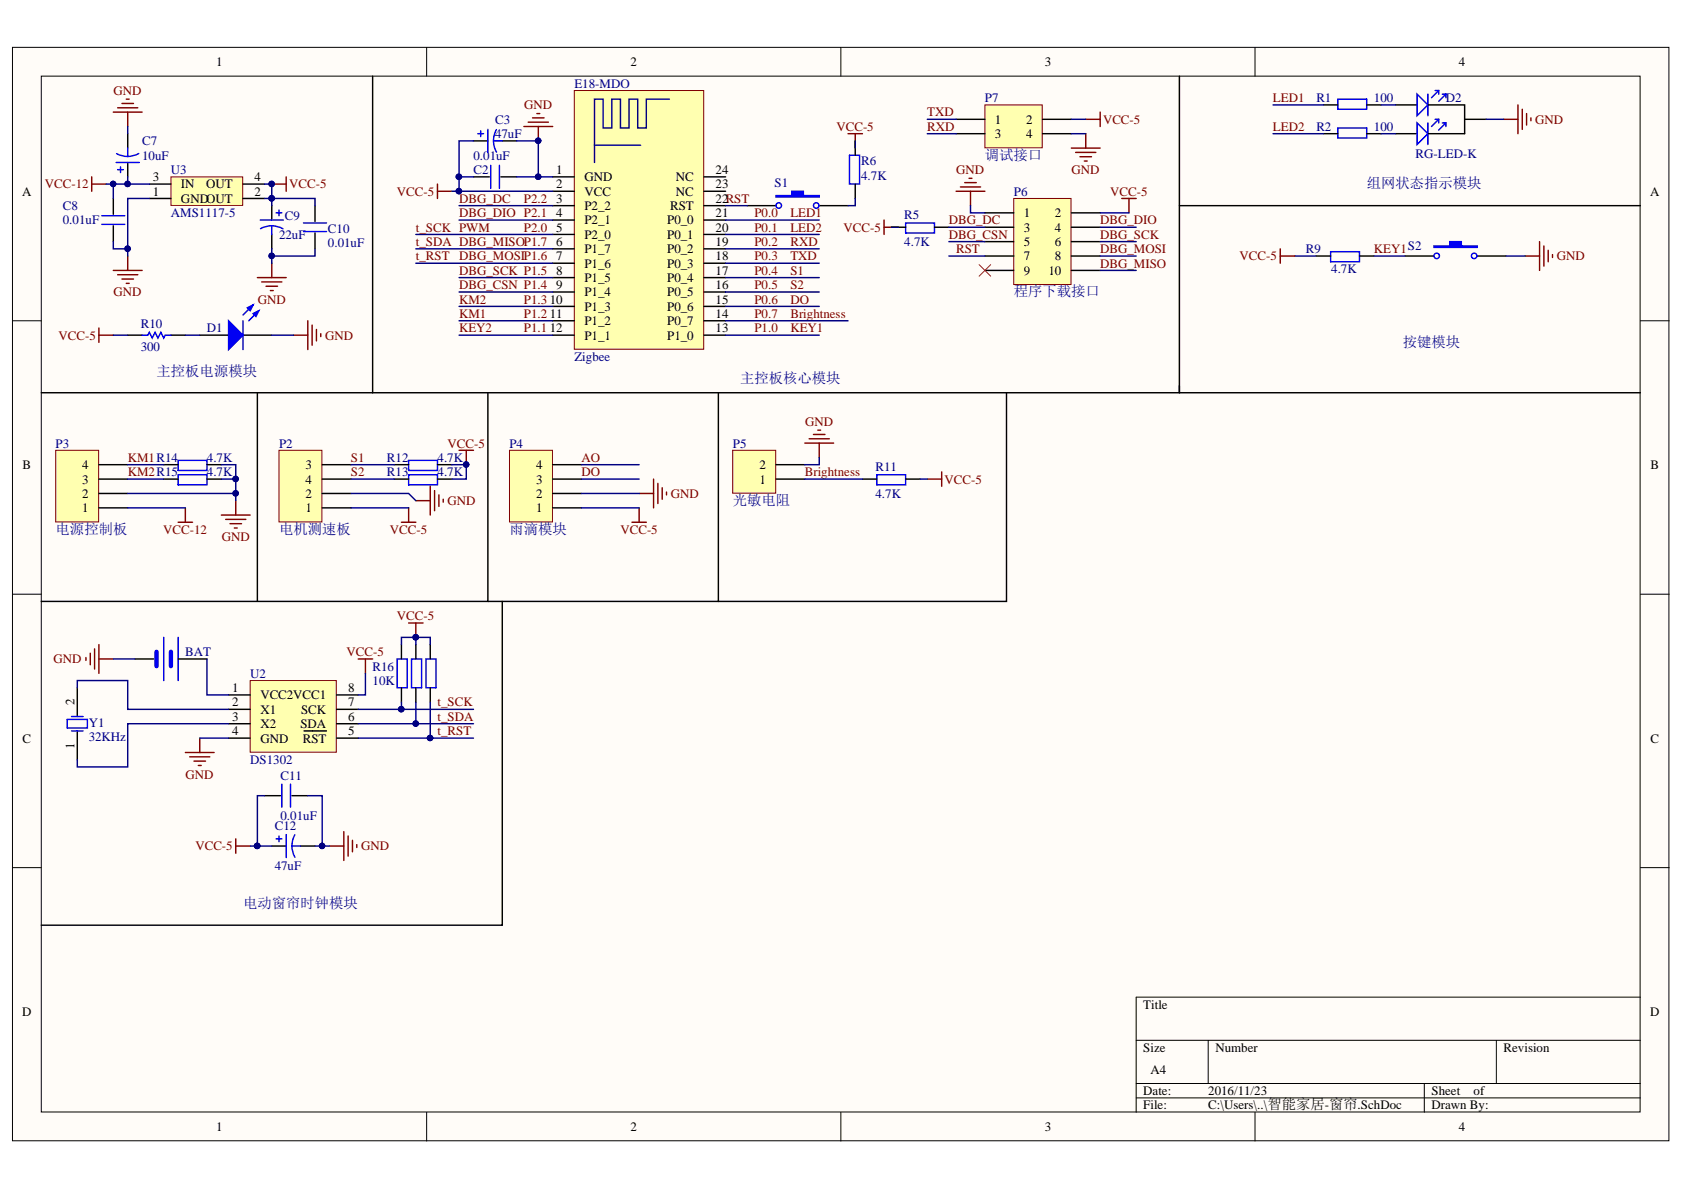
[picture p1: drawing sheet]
<svg xmlns="http://www.w3.org/2000/svg" width="297mm" height="210mm" viewBox="0 0 297 210" stroke-linecap="round" stroke-linejoin="round" font-family="sans-serif">
<defs><g id="words">
<g font-size="2.5" fill="#000080">
<text x="173.7" y="28.2">调试接口</text>
<text x="241.1" y="33.2">组网状态指示模块</text>
<text x="178.8" y="52.3">程序下载接口</text>
<text x="247.4" y="61.2">按键模块</text>
<text x="27.6" y="66.2">主控板电源模块</text>
<text x="130.5" y="67.5">主控板核心模块</text>
<text x="129.3" y="89.1">光敏电阻</text>
<text x="9.8" y="94.2">电源控制板</text>
<text x="49.2" y="94.2">电机测速板</text>
<text x="89.9" y="94.2">雨滴模块</text>
<text x="42.9" y="160.2">电动窗帘时钟模块</text>
</g>
<g font-size="2.3">
<text x="38.1" y="11.7">1</text>
<text x="111.2" y="11.7">2</text>
<text x="184.3" y="11.7">3</text>
<text x="257.3" y="11.7">4</text>
<text x="175.5" y="21.8">1</text>
<text x="181" y="21.8">2</text>
<text x="175.5" y="24.4">3</text>
<text x="181" y="24.4">4</text>
<text x="3.9" y="34.5">A</text>
<text x="27" y="34.5">1</text>
<text x="27" y="32">3</text>
<text x="31.9" y="35.8">GNDOUT</text>
<text x="31.9" y="33.2">IN</text>
<text x="36.4" y="33.2">OUT</text>
<text x="44.9" y="34.5">2</text>
<text x="44.9" y="32">4</text>
<text x="98.1" y="30.7">1</text>
<text x="98.1" y="33.2">2</text>
<text x="98.1" y="35.8">3</text>
<text x="103.1" y="32">GND</text>
<text x="103.1" y="34.5">VCC</text>
<text x="119.2" y="34.5">NC</text>
<text x="119.2" y="32">NC</text>
<text x="126.2" y="33.2">23</text>
<text x="126.2" y="30.7">24</text>
<text x="126.2" y="35.8">22RST</text>
<text x="291.1" y="34.5">A</text>
<text x="98.1" y="38.3">4</text>
<text x="98.1" y="40.8">5</text>
<text x="103.1" y="37">P2_2</text>
<text x="103.1" y="39.6">P2_1</text>
<text x="117.7" y="39.6">P0_0</text>
<text x="118.2" y="37">RST</text>
<text x="126.2" y="40.8">20</text>
<text x="126.2" y="38.3">21</text>
<text x="180.6" y="38.3">1</text>
<text x="180.6" y="40.8">3</text>
<text x="186.1" y="38.3">2</text>
<text x="186.1" y="40.8">4</text>
<text x="98.1" y="43.4">6</text>
<text x="98.1" y="45.9">7</text>
<text x="103.1" y="42.1">P2_0</text>
<text x="103.1" y="44.7">P1_7</text>
<text x="103.1" y="47.2">P1_6</text>
<text x="117.7" y="47.2">P0_3</text>
<text x="117.7" y="44.7">P0_2</text>
<text x="117.7" y="42.1">P0_1</text>
<text x="126.2" y="45.9">18</text>
<text x="126.2" y="43.4">19</text>
<text x="180.6" y="43.4">5</text>
<text x="180.6" y="45.9">7</text>
<text x="186.1" y="43.4">6</text>
<text x="186.1" y="45.9">8</text>
<text x="97" y="53.6">10</text>
<text x="98.1" y="48.5">8</text>
<text x="98.1" y="51">9</text>
<text x="103.1" y="49.7">P1_5</text>
<text x="103.1" y="52.3">P1_4</text>
<text x="117.7" y="52.3">P0_5</text>
<text x="117.7" y="49.7">P0_4</text>
<text x="126.2" y="53.6">15</text>
<text x="126.2" y="51">16</text>
<text x="126.2" y="48.5">17</text>
<text x="180.6" y="48.5">9</text>
<text x="184.9" y="48.5">10</text>
<text x="97" y="56.1">11</text>
<text x="97" y="58.6">12</text>
<text x="103.1" y="54.8">P1_3</text>
<text x="103.1" y="57.4">P1_2</text>
<text x="103.1" y="59.9">P1_1</text>
<text x="117.7" y="59.9">P1_0</text>
<text x="117.7" y="57.4">P0_7</text>
<text x="117.7" y="54.8">P0_6</text>
<text x="126.2" y="58.6">13</text>
<text x="126.2" y="56.1">14</text>
<text x="4" y="82.8">B</text>
<text x="14.5" y="82.8">4</text>
<text x="53.9" y="82.8">3</text>
<text x="94.6" y="82.8">4</text>
<text x="134" y="82.8">2</text>
<text x="291.1" y="82.8">B</text>
<text x="14.5" y="87.8">2</text>
<text x="14.5" y="85.3">3</text>
<text x="53.9" y="87.8">2</text>
<text x="53.9" y="85.3">4</text>
<text x="94.6" y="87.8">2</text>
<text x="94.6" y="85.3">3</text>
<text x="134" y="85.3">1</text>
<text x="14.5" y="90.4">1</text>
<text x="53.9" y="90.4">1</text>
<text x="94.6" y="90.4">1</text>
<text x="13.2" y="124.4" transform="rotate(-90 13.2 124.4)">2</text>
<text x="40.9" y="124.6">2</text>
<text x="40.9" y="122.1">1</text>
<text x="45.9" y="125.9">X1</text>
<text x="45.9" y="123.3">VCC2VCC1</text>
<text x="53.1" y="125.9">SCK</text>
<text x="61.4" y="122.1">8</text>
<text x="61.4" y="124.6">7</text>
<text x="4" y="131">C</text>
<text x="40.9" y="129.7">4</text>
<text x="40.9" y="127.1">3</text>
<text x="45.9" y="131">GND</text>
<text x="45.9" y="128.4">X2</text>
<text x="53" y="128.4">SDA</text>
<text x="53.4" y="131">RST</text>
<text x="61.4" y="127.1">6</text>
<text x="61.4" y="129.7">5</text>
<text x="291.1" y="131">C</text>
<text x="13.2" y="132.1" transform="rotate(-90 13.2 132.1)">1</text>
<text x="3.9" y="179.2">D</text>
<text x="201.7" y="177.9">Title</text>
<text x="291.1" y="179.2">D</text>
<text x="201.7" y="185.6">Size</text>
<text x="214.4" y="185.6">Number</text>
<text x="265.2" y="185.6">Revision</text>
<text x="202.9" y="189.4">A4</text>
<text x="201.7" y="193.2">Date:</text>
<text x="201.7" y="195.7">File:</text>
<text x="213.1" y="193.2">2016/11/23</text>
<text x="213.1" y="195.7">C:\Users\..\智能家居-窗帘.SchDoc</text>
<text x="252.5" y="193.2">Sheet</text>
<text x="252.5" y="195.7">Drawn By:</text>
<text x="259.9" y="193.2">of</text>
<text x="38.1" y="199.5">1</text>
<text x="111.2" y="199.5">2</text>
<text x="184.3" y="199.5">3</text>
<text x="257.3" y="199.5">4</text>
</g>
<g font-size="2.3" fill="#800000">
<text x="20" y="16.7">GND</text>
<text x="224.5" y="18">LED1</text>
<text x="92.5" y="19.3">GND</text>
<text x="147.5" y="23.1">VCC-5</text>
<text x="163.6" y="23.1">RXD</text>
<text x="163.6" y="20.5">TXD</text>
<text x="194.6" y="21.8">VCC-5</text>
<text x="224.5" y="23.1">LED2</text>
<text x="270.8" y="21.8">GND</text>
<text x="7.9" y="33.2">VCC-12</text>
<text x="51" y="33.2">VCC-5</text>
<text x="70" y="34.5">VCC-5</text>
<text x="81" y="35.8">DBG_DC</text>
<text x="92.4" y="35.8">P2.2</text>
<text x="168.7" y="30.7">GND</text>
<text x="189" y="30.7">GND</text>
<text x="195.8" y="34.5">VCC-5</text>
<text x="73.4" y="40.8">t_SCK PWM</text>
<text x="81" y="38.3">DBG_DIO P2.1</text>
<text x="92.4" y="40.8">P2.0</text>
<text x="133.1" y="38.3">P0.0</text>
<text x="133.1" y="40.8">P0.1</text>
<text x="139.4" y="38.3">LED1</text>
<text x="139.4" y="40.8">LED2</text>
<text x="148.8" y="40.8">VCC-5</text>
<text x="167.4" y="39.6">DBG_DC</text>
<text x="194.1" y="39.6">DBG_DIO</text>
<text x="73.4" y="43.4">t_SDA DBG_MISOP1.7</text>
<text x="73.4" y="45.9">t_RST</text>
<text x="81" y="45.9">DBG_MOSIP1.6</text>
<text x="133.1" y="43.4">P0.2</text>
<text x="133.1" y="45.9">P0.3</text>
<text x="139.4" y="45.9">TXD</text>
<text x="139.4" y="43.4">RXD</text>
<text x="167.4" y="42.1">DBG_CSN</text>
<text x="168.6" y="44.7">RST</text>
<text x="194.1" y="44.7">DBG_MOSI</text>
<text x="194.1" y="47.2">DBG_MISO</text>
<text x="194.1" y="42.1">DBG_SCK</text>
<text x="218.7" y="45.9">VCC-5</text>
<text x="242.3" y="44.7">KEY1S2</text>
<text x="274.6" y="45.9">GND</text>
<text x="20" y="52.3">GND</text>
<text x="45.5" y="53.6">GND</text>
<text x="81" y="48.5">DBG_SCK P1.5</text>
<text x="81" y="51">DBG_CSN P1.4</text>
<text x="81" y="53.6">KM2</text>
<text x="92.4" y="53.6">P1.3</text>
<text x="133.1" y="48.5">P0.4</text>
<text x="133.1" y="51">P0.5</text>
<text x="133.1" y="53.6">P0.6</text>
<text x="139.4" y="53.6">DO</text>
<text x="139.4" y="51">S2</text>
<text x="139.4" y="48.5">S1</text>
<text x="10.3" y="59.9">VCC-5</text>
<text x="57.3" y="59.9">GND</text>
<text x="81" y="56.1">KM1</text>
<text x="81" y="58.6">KEY2</text>
<text x="92.4" y="56.1">P1.2</text>
<text x="92.4" y="58.6">P1.1</text>
<text x="133.1" y="58.6">P1.0</text>
<text x="133.1" y="56.1">P0.7</text>
<text x="139.4" y="58.6">KEY1</text>
<text x="139.4" y="56.1">Brightness</text>
<text x="142" y="75.1">GND</text>
<text x="22.5" y="81.5">KM1R14</text>
<text x="61.9" y="81.5">S1</text>
<text x="78.9" y="78.9">VCC-5</text>
<text x="102.6" y="81.5">AO</text>
<text x="22.5" y="84">KM2R15</text>
<text x="61.9" y="84">S2</text>
<text x="78.9" y="89.1">GND</text>
<text x="102.6" y="84">DO</text>
<text x="118.3" y="87.8">GND</text>
<text x="142" y="84">Brightness</text>
<text x="166.6" y="85.3">VCC-5</text>
<text x="28.8" y="94.2">VCC-12</text>
<text x="39.1" y="95.4">GND</text>
<text x="68.8" y="94.2">VCC-5</text>
<text x="109.4" y="94.2">VCC-5</text>
<text x="70" y="109.4">VCC-5</text>
<text x="9.4" y="117">GND</text>
<text x="61.1" y="115.7">VCC-5</text>
<text x="77.2" y="124.6">t_SCK</text>
<text x="77.2" y="127.1">t_SDA</text>
<text x="77.2" y="129.7">t_RST</text>
<text x="32.7" y="137.3">GND</text>
<text x="34.5" y="150">VCC-5</text>
<text x="63.7" y="150">GND</text>
</g>
<g font-size="2.3" fill="#000080">
<text x="101.3" y="15.5">E18-MDO</text>
<text x="173.7" y="18">P7</text>
<text x="232.2" y="18">R1</text>
<text x="242.3" y="18">100</text>
<text x="255" y="18">D2</text>
<text x="87.3" y="21.8">C3</text>
<text x="232.2" y="23.1">R2</text>
<text x="242.3" y="23.1">100</text>
<text x="25.1" y="28.2">10uF</text>
<text x="25.1" y="25.6">C7</text>
<text x="83.5" y="28.2">0.01uF</text>
<text x="87.3" y="24.4">47uF</text>
<text x="151.9" y="29.2">R6</text>
<text x="249.7" y="27.8">RG-LED-K</text>
<text x="30.1" y="30.7">U3</text>
<text x="83.5" y="30.7">C2</text>
<text x="136.6" y="33">S1</text>
<text x="151.9" y="31.7">4.7K</text>
<text x="178.8" y="34.5">P6</text>
<text x="11.1" y="37">C8</text>
<text x="11.1" y="39.6">0.01uF</text>
<text x="30.1" y="38.3">AMS1117-5</text>
<text x="50.2" y="38.8">C9</text>
<text x="57.8" y="41.1">C10</text>
<text x="159.5" y="38.6">R5</text>
<text x="49.2" y="42.1">22uF</text>
<text x="57.8" y="43.6">0.01uF</text>
<text x="159.5" y="43.4">4.7K</text>
<text x="230.3" y="44.7">R9</text>
<text x="234.8" y="48.2">4.7K</text>
<text x="24.8" y="57.9">R10</text>
<text x="36.5" y="58.6">D1</text>
<text x="24.8" y="61.9">300</text>
<text x="101.3" y="63.7">Zigbee</text>
<text x="9.8" y="78.9">P3</text>
<text x="36.5" y="81.5">4.7K</text>
<text x="49.2" y="78.9">P2</text>
<text x="68.2" y="81.5">R12</text>
<text x="77.2" y="81.5">4.7K</text>
<text x="89.9" y="78.9">P4</text>
<text x="129.3" y="78.9">P5</text>
<text x="154.4" y="83">R11</text>
<text x="36.5" y="84">4.7K</text>
<text x="68.2" y="84">R13</text>
<text x="77.2" y="84">4.7K</text>
<text x="154.4" y="87.8">4.7K</text>
<text x="32.7" y="115.7">BAT</text>
<text x="44.1" y="119.5">U2</text>
<text x="65.7" y="118.3">R16</text>
<text x="65.7" y="120.8">10K</text>
<text x="15.6" y="128.2">Y1</text>
<text x="15.6" y="130.7">32KHz</text>
<text x="44.1" y="134.8">DS1302</text>
<text x="49.5" y="137.6">C11</text>
<text x="48.5" y="146.4">C12</text>
<text x="49.5" y="144.7">0.01uF</text>
<text x="48.5" y="153.5">47uF</text>
</g>
</g></defs>
<g fill="#fffcf8" stroke="#000" stroke-width=".18">
<path d="M2.2 8.4h292.2v192.8h-292.2z"/>
<path d="M7.3 13.4h282v182.7h-282z"/>
</g>
<g fill="none" stroke="#000" stroke-width=".18">
<path d="M75.3 8.4v5M148.3 8.4v5M221.4 8.4v5M2.2 56.6h5.1M289.3 56.6h5.1M2.2 104.8h5.1M289.3 104.8h5.1M2.2 153h5.1M289.3 153h5.1M289.3 175.9h-88.9v20.3M75.3 196.2v5.1M148.3 196.2v5.1"/>
<path d="M200.4 183.5h88.9M200.4 191.1h88.9M200.4 193.7h88.9M213.1 183.5v7.6M221.4 196.2v5.1M251.2 191.1v5.1M263.9 183.5v7.6"/>
</g>
<path d="M86.6 29.2v4M88.1 29.2v4" fill="none" stroke="#00f" stroke-width=".25"/>
<path d="M83.5 31.2h2.8M88.3 31.2h2.8" fill="none" stroke="#000" stroke-width=".25"/>
<path d="M101.3 16h22.8v45.6h-22.8z" fill="#ffffb0" stroke="#800000" stroke-width=".18"/>
<path d="M118.1 17.5h-4.1v5.1h-1.5v-5.1h-1.5v5.1h-1.6v-5.1h-1.5v5.1h-1.5v-5.1h-1.5v11.2M104.9 25.6h8.1" fill="none" stroke="#0c0087" stroke-width=".25"/>
<g fill="none" stroke="#000" stroke-width=".25">
<path d="M83.5 24.9h2.6M88.6 24.9h2.5M97.5 31.2h3.8M97.5 33.7h3.8M97.5 36.3h3.8M97.5 38.8h3.8M124.2 31.2h3.8M124.2 33.7h3.8M124.2 36.3h3.8M124.2 38.8h3.8M97.5 41.4h3.8M97.5 43.9h3.8"/>
<path d="M97.5 46.4h3.8M97.5 49h3.8M97.5 51.5h3.8M97.5 54h3.8M97.5 56.6h3.8M97.5 59.1h3.8M124.2 41.4h3.8M124.2 43.9h3.8M124.2 46.4h3.8M124.2 49h3.8M124.2 51.5h3.8M124.2 54h3.8"/>
<path d="M124.2 56.6h3.8M124.2 59.1h3.8"/>
</g>
<path d="M84.3 23.6h1M84.8 23.1v1M86.1 22.8v4.1M87.1 24.9h1.5M87.6 22.9a4 4 0 0 0 0 3.9" fill="none" stroke="#00f" stroke-width=".25"/>
<path d="M178.8 35h10.1v15.2h-10.1z" fill="#ffffb0" stroke="#800000" stroke-width=".18"/>
<path d="M173.7 37.5h5.1M189 37.5h5.1M157.2 40.1h2.5M164.8 40.1h2.6M173.7 40.1h5.1M173.7 42.6h5.1M173.7 45.2h5.1M173.7 47.7h5.1M189 40.1h5.1M189 42.6h5.1M189 45.2h5.1M189 47.7h5.1" fill="none" stroke="#000" stroke-width=".25"/>
<path d="M155.9 38.8v2.6M168.6 33.7h5.1M169.4 33h3.6M170.2 32.2h2M170.9 31.5h.5M171.2 33.7v2.6M197.9 35h2.5M199.1 35v2.5M155.9 40.1h2.6" fill="none" stroke="#800000" stroke-width=".25"/>
<path d="M159.7 39.3h5.1v1.8h-5.1z" fill="none" stroke="#00f" stroke-width=".25"/>
<path d="M173.7 18.5h10.1v7.6h-10.1z" fill="#ffffb0" stroke="#800000" stroke-width=".18"/>
<path d="M131.8 36.3h5.1M144.5 36.3h5.1M168.6 21h5.1M168.6 23.6h5.1M183.9 21h5.1M183.9 23.6h5.1" fill="none" stroke="#000" stroke-width=".25"/>
<path d="M136.9 34.5h2.8v-.8h2v.8h2.8v.3h-7.6z" fill-rule="evenodd" fill="#00f"/>
<g fill="none" stroke="#00f" stroke-width=".25">
<path d="M136.9 34.5h2.8v-.8h2v.8h2.8v.3h-7.6zM149.8 27.4h1.8v5.1h-1.8zM25.1 59.1h1l.2-.5 .5 1 .6-1 .5 1 .5-1 .5 1 .2-.5h1.1"/>
<circle cx="137.4" cy="36.2" r=".48"/>
<circle cx="144" cy="36.2" r=".48"/>
</g>
<path d="M150.9 24.9v2.5M150.9 32.5v2.5M22.5 59.1h2.6M30.2 59.1h2.5M35.2 59.1h5.1M42.9 59.1h5" fill="none" stroke="#000" stroke-width=".25"/>
<path d="M77.2 32.5v2.5M77.2 33.7h2.5M92.4 22.3h5.1M93.2 21.6h3.5M93.9 20.8h2.1M94.7 20h.5M95 22.3v2.6M149.6 23.6h2.5M150.9 23.6v2.5" fill="none" stroke="#800000" stroke-width=".25"/>
<circle cx="94.9" cy="24.8" r=".48" fill="#000080" stroke="#000080" stroke-width=".18"/>
<path d="M40.3 56.6l2.6 2.5-2.6 2.6z" fill="#00f"/>
<path d="M40.3 56.6l2.6 2.5-2.6 2.6zM44.6 53.8l-1.7 1.8M45.7 54.8l-1.8 1.8" fill="none" stroke="#00f" stroke-width=".25"/>
<path d="M44.6 55.3l1.1-.5-.6 1z" fill="#00f"/>
<path d="M44.6 55.3l1.1-.5-.6 1z" fill="none" stroke="#00f" stroke-width=".25"/>
<path d="M43.6 54.3l1-.5-.5 1z" fill="#00f"/>
<g fill="none" stroke="#00f" stroke-width=".25">
<path d="M236 17.5h5.1v1.8h-5.1zM250 16.6l1.9 1.9-1.9 1.9zM251.9 16.6v3.8M253.1 16h.7v.6M253.8 16l-1.3 1.2M254.4 16.6h.6M255 16.6v.6M255 16.6l-1.2 1.3M236 22.6h5.1v1.7h-5.1zM250 21.7l1.9 1.9-1.9 1.9zM251.9 21.7v3.8M253.1 21h.7v.7"/>
<path d="M253.8 21l-1.3 1.3M254.4 21.7h.6M255 21.7l-1.2 1.2M255 21.7v.6M42.9 56.6v5.1M43.6 54.3l1-.5-.5 1z"/>
</g>
<g fill="none" stroke="#800000" stroke-width=".25">
<path d="M194.1 19.8v2.5M267.7 18.5v5.1M268.5 19.3v3.5M189 26.1h5.1M189.7 26.9h3.6M190.5 27.6h2M191.3 28.4h.5M191.5 21h2.6M191.5 23.6v2.5M265.2 21h2.5M269.3 20v2.1M270 20.8v.5"/>
<path d="M17.4 57.9v2.5M17.4 59.1h2.6M51.8 59.1h2.5M54.3 56.6v5.1M55.1 57.3v3.6M55.8 58.1v2M56.6 58.9v.5"/>
</g>
<path d="M65.7 13.4v55.9h142.3v-55.9M233.4 18.5h2.6M241.1 18.5h2.5M246.1 18.5h3.9M252 18.5h6.3v5.1h-6.3M208 36.3h81.3M233.4 23.6h2.6M241.1 23.6h2.5M246.1 23.6h3.9M258.3 21h3.9M208 68v1.3" fill="none" stroke="#000" stroke-width=".25"/>
<path d="M172.7 46.7l2 2M174.7 46.7l-2 2" fill="none" stroke="#f00" stroke-width=".18"/>
<path d="M49.2 79.4h7.6v12.7h-7.6z" fill="#ffffb0" stroke="#800000" stroke-width=".18"/>
<path d="M56.8 89.6h5.1M56.8 87h5.1M56.8 84.5h5.1M56.8 82h5.1" fill="none" stroke="#000" stroke-width=".25"/>
<path d="M9.8 79.4h7.6v12.7h-7.6z" fill="#ffffb0" stroke="#800000" stroke-width=".18"/>
<path d="M17.4 89.6h5.1M17.4 87h5.1M17.4 84.5h5.1M17.4 82h5.1" fill="none" stroke="#000" stroke-width=".25"/>
<path d="M30.2 31.2h12.6v5h-12.6z" fill="#ffffb0" stroke="#800000" stroke-width=".18"/>
<g fill="none" stroke="#000" stroke-width=".25">
<path d="M20 35v2.8M20 39.8v2.8M22.5 23.6v2.5M22.5 28.7v2.5M26.3 35h3.9M26.3 32.5h3.9M42.9 35h3.8M42.9 32.5h3.8M47.9 36.3v2.5M55.6 36.3v2.8M47.9 41.4v2.5M55.6 41.1v2.8"/>
<path d="M247.9 45.2h5M260.6 45.2h5M7.3 69.3h58.4M45.4 69.3v36.8M86.1 69.3v36.8h-40.7M7.3 106.1h38.1"/>
</g>
<g fill="none" stroke="#00f" stroke-width=".25">
<path d="M18 39.6h4M18 38.1h4M20.5 28.7h4.1M20.7 29.9h1.1M21.3 29.4v1M22.5 26.1v1.5M24.5 27.1a4 4 0 0 1-3.9 0M45.9 38.8h4.1M47.9 39.8l.9 .1 1.1 .5M47.9 39.8l-.8 .1-1.1 .4M47.9 39.8v1.6M48.7 37.5h1"/>
<path d="M49.2 37v1.1M53.5 39.3h4.1M53.5 40.8h4.1"/>
</g>
<g fill="none" stroke="#800000" stroke-width=".25">
<path d="M20 19.8h5.1M20.7 19h3.6M21.5 18.3h2M22.3 17.5h.5M22.5 19.8v2.5M16.2 32.5h2.5M16.2 31.2v2.5M47.9 32.5h2.6M50.5 31.2v2.5M20 47.7h5.1M20.7 48.5h3.6M21.5 49.2h2"/>
<path d="M22.3 50h.5M22.5 45.2v2.5M45.4 49h5.1M46.2 49.7h3.5M46.9 50.5h2.1M47.7 51.3h.5M47.9 46.4v2.6M31.4 92.1h2.6M32.7 89.6v2.5M70.8 92.1h2.6M72.1 89.6v2.5M73.4 88.3h2.5"/>
<path d="M75.9 85.8v5.1M76.7 86.5v3.6M77.4 87.3v2M78.2 88.1v.5"/>
</g>
<circle cx="47.9" cy="32.4" r=".48" fill="#000080" stroke="#000080" stroke-width=".18"/>
<path d="M252.9 43.4h2.8v-.8h2.1v.8h2.8v.2h-7.7z" fill-rule="evenodd" fill="#00f"/>
<g fill="none" stroke="#00f" stroke-width=".25">
<path d="M234.7 44.4h5.1v1.8h-5.1zM252.9 43.4h2.8v-.8h2.1v.8h2.8v.2h-7.7z"/>
<circle cx="253.4" cy="45.1" r=".48"/>
<circle cx="260" cy="45.1" r=".48"/>
</g>
<path d="M232.2 45.2h2.5M239.8 45.2h2.5M208 69.3h81.3" fill="none" stroke="#000" stroke-width=".25"/>
<path d="M89.9 79.4h7.5v12.7h-7.5z" fill="#ffffb0" stroke="#800000" stroke-width=".18"/>
<path d="M126.7 69.3v36.8h-40.6M97.5 89.6h5.1M97.5 87h5.1M97.5 84.5h5.1M97.5 82h5.1" fill="none" stroke="#000" stroke-width=".25"/>
<path d="M111.5 92.1h2.5M112.7 87h2.6M112.7 89.6v2.5M115.3 84.5v5.1M116 85.3v3.5M116.8 86v2.1M117.6 86.8v.5" fill="none" stroke="#800000" stroke-width=".25"/>
<path d="M129.2 79.4h7.6v7.6h-7.6z" fill="#ffffb0" stroke="#800000" stroke-width=".18"/>
<g fill="none" stroke="#000" stroke-width=".25">
<path d="M177.5 69.3v36.8h-50.8M28.9 84.5h2.5M28.9 82h2.5M36.5 84.5h2.5M36.5 82h2.5M69.5 84.5h2.6M69.5 82h2.6M77.2 84.5h2.5M77.2 82h2.5M136.9 84.5h5.1M136.9 82h5.1M152.1 84.5h2.6"/>
<path d="M159.7 84.5h2.6"/>
</g>
<g fill="none" stroke="#800000" stroke-width=".25">
<path d="M225.8 43.9v2.5M225.8 45.2h2.6M269 45.2h2.6M271.6 42.6v5.1M272.3 43.4v3.5M273.1 44.1v2.1M273.8 44.9v.5M81 79.4h2.5M82.2 79.4v2.6M142 78.2h5M142.7 77.4h3.6M143.5 76.6h2"/>
<path d="M144.2 75.9h.6M144.5 78.2v2.5M39 90.9h5.1M39.8 91.6h3.6M40.6 92.4h2M41.3 93.1h.5M41.6 88.3v2.6M163.6 84.5h2.5M166.1 83.2v2.6"/>
</g>
<path d="M31.4 81.2h5.1v1.8h-5.1zM31.4 83.7h5.1v1.8h-5.1zM72.1 81.2h5.1v1.8h-5.1zM72.1 83.7h5.1v1.8h-5.1zM154.7 83.7h5v1.8h-5z" fill="none" stroke="#00f" stroke-width=".25"/>
<g fill="#000080" stroke="#000080" stroke-width=".18">
<circle cx="82.2" cy="81.9" r=".48"/>
<circle cx="80.9" cy="31.2" r=".49"/>
<circle cx="80.9" cy="33.7" r=".49"/>
<circle cx="94.9" cy="31.2" r=".48"/>
<circle cx="94.9" cy="24.8" r=".48"/>
<circle cx="41.6" cy="87" r=".48"/>
<circle cx="22.5" cy="43.9" r=".48"/>
<circle cx="47.9" cy="45.1" r=".48"/>
<circle cx="22.5" cy="32.4" r=".48"/>
<circle cx="20" cy="32.4" r=".48"/>
<circle cx="47.9" cy="35" r=".48"/>
<circle cx="47.9" cy="32.4" r=".48"/>
<circle cx="41.6" cy="84.5" r=".48"/>
</g>
<g fill="none" stroke="#000080" stroke-width=".25">
<path d="M224.5 18.5h8.9M243.6 18.5h2.5M18.7 32.5h3.8M20 32.5v2.5M22.5 31.2v1.3h3.8M22.5 22.3v1.3M26.3 35h-3.8v10.2M46.7 35h8.9v1.3M46.7 32.5h1.2v3.8M79.7 33.7h17.8M81 38.8h16.5M81 36.3h16.5"/>
<path d="M83.5 31.2h-2.5v2.5M83.5 24.9h-2.5v6.3M91.1 24.9h3.9v6.3M91.1 31.2h6.4M128 38.8h16.5M128 36.3h3.8M150.9 35v1.3h-1.3M150.9 24.9v1.2M163.6 21h5M163.6 23.6h5M171.2 36.3v1.2h2.5M189 21h2.5"/>
<path d="M189 23.6h2.5M194.1 37.5h5M224.5 23.6h8.9M243.6 23.6h2.5M262.2 21h3M20 42.6v1.3h2.5M20 59.1h2.5M32.7 59.1h2.5M47.9 43.9v2.5M47.9 59.1h3.9M55.6 43.9v1.3h-7.7M81 59.1h16.5"/>
<path d="M81 51.5h16.5M81 54h16.5M81 56.6h16.5M81 49h16.5M128 59.1h16.5M128 46.4h16.5M128 51.5h16.5M128 54h16.5M128 56.6h21.6M128 41.4h16.5M128 43.9h16.5M128 49h16.5"/>
<path d="M157.2 40.1h1.3M167.4 40.1h6.3M167.4 42.6h6.3M167.4 45.2h6.3M194.1 40.1h6.3M194.1 42.6h6.3M194.1 45.2h6.3M194.1 47.7h6.3M228.4 45.2h3.8M242.3 45.2h5.6M265.6 45.2h3.4M22.5 89.6h10.2"/>
<path d="M22.5 87h19.1M22.5 84.5h6.4M22.5 82h6.4M39 82h2.6v2.5h-2.6M41.6 84.5v3.8M61.9 87h10.2l1.3 1.3M61.9 89.6h10.2M61.9 84.5h7.6M61.9 82h7.6M79.7 82h2.5v2.5h-2.5M102.6 89.6h10.1M102.6 87h10.1"/>
<path d="M102.6 84.5h10.1M102.6 82h10.1M142 84.5h10.1M144.5 80.7v1.3h-2.5M162.3 84.5h1.3"/>
</g>
<path d="M44.1 120h15.2v12.7h-15.2z" fill="#ffffb0" stroke="#800000" stroke-width=".18"/>
<g fill="none" stroke="#000" stroke-width=".25">
<path d="M23.8 116.2h3.3M31.4 116.2h5.1M70.8 113.7v2.5M73.4 113.7v2.5M75.9 113.7v2.5M88.6 106.1v57.1h-81.3M13.6 121.3v5.1M13.6 128.9v5.1M40.3 122.6h3.8M40.3 125.1h3.8M40.3 127.7h3.8M40.3 130.2h3.8"/>
<path d="M53.6 128.9h2.6M56.3 128.9h1.3M59.4 122.6h3.8M59.4 125.1h3.8M59.4 127.7h3.8M59.4 130.2h3.8M70.8 121.3v2.6M73.4 121.3v2.6M75.9 121.3v2.6M46.7 140.3h2.8M47.9 149.2h2.6M51.5 140.3h2.8"/>
<path d="M53 149.2h2.6"/>
</g>
<g fill="none" stroke="#00f" stroke-width=".25">
<path d="M28.9 112.4v7.6M31.4 112.4v7.6M70 116.2h1.8v5.1h-1.8zM72.6 116.2h1.8v5.1h-1.8zM75.1 116.2h1.8v5.1h-1.8zM11.9 126.9h3.5v1.5h-3.5zM12.6 126.4h2.1M12.6 128.9h2.1M49.7 138.3v4.1M51.2 138.3v4.1M48.7 148h1M49.2 147.5v1"/>
<path d="M50.5 147.2v4.1M51.5 149.2h1.5M51.5 149.2l.2 1.2 .3 .8M52 147.3l-.3 .7-.2 1.2"/>
</g>
<path d="M27.6 115v2.5M30.2 115v2.5" fill="none" stroke="#00f" stroke-width=".76"/>
<g fill="none" stroke="#800000" stroke-width=".25">
<path d="M15.2 116v.5M15.9 115.2v2.1M16.7 114.5v3.5M17.4 113.7v5.1M17.4 116.2h2.6M63.2 116.2h2.5M64.5 116.2v2.6M72.1 109.9h2.5M73.4 109.9v2.5M32.7 132.7h5.1M33.5 133.5h3.5M34.2 134.3h2.1"/>
<path d="M35 135h.5M35.2 130.2v2.5M41.6 148v2.5M41.6 149.2h2.5M58.1 149.2h2.5M60.6 146.7v5.1M61.4 147.5v3.5M62.2 148.2v2M62.9 149v.5"/>
</g>
<g fill="#000080" stroke="#000080" stroke-width=".18">
<circle cx="73.3" cy="112.4" r=".48"/>
<circle cx="56.8" cy="149.2" r=".48"/>
<circle cx="45.4" cy="149.2" r=".49"/>
<circle cx="75.9" cy="130.2" r=".49"/>
<circle cx="73.3" cy="127.6" r=".48"/>
<circle cx="70.8" cy="125.1" r=".49"/>
</g>
<g fill="none" stroke="#000080" stroke-width=".25">
<path d="M73.4 41.4h24.1M73.4 43.9h24.1M73.4 46.4h24.1M20 116.2h3.8M36.5 116.2v6.4h3.8M64.5 118.8v3.8h-1.3M70.8 113.7v-1.3h5.1v1.3M73.4 112.4v1.3M13.6 121.3v-1.3h8.9v5.1h17.8M35.2 130.2h5.1M40.3 127.7h-17.8v7.6h-8.9v-1.3M63.2 130.2h20.3"/>
<path d="M63.2 127.7h20.3M63.2 125.1h20.3M70.8 123.9v1.2M73.4 123.9v3.8M75.9 123.9v6.3M44.1 149.2h3.8M46.7 140.3h-1.3v8.9M54.3 140.3h2.5v8.9M55.6 149.2h2.5"/>
</g>
<use href="#words"/>
</svg>
